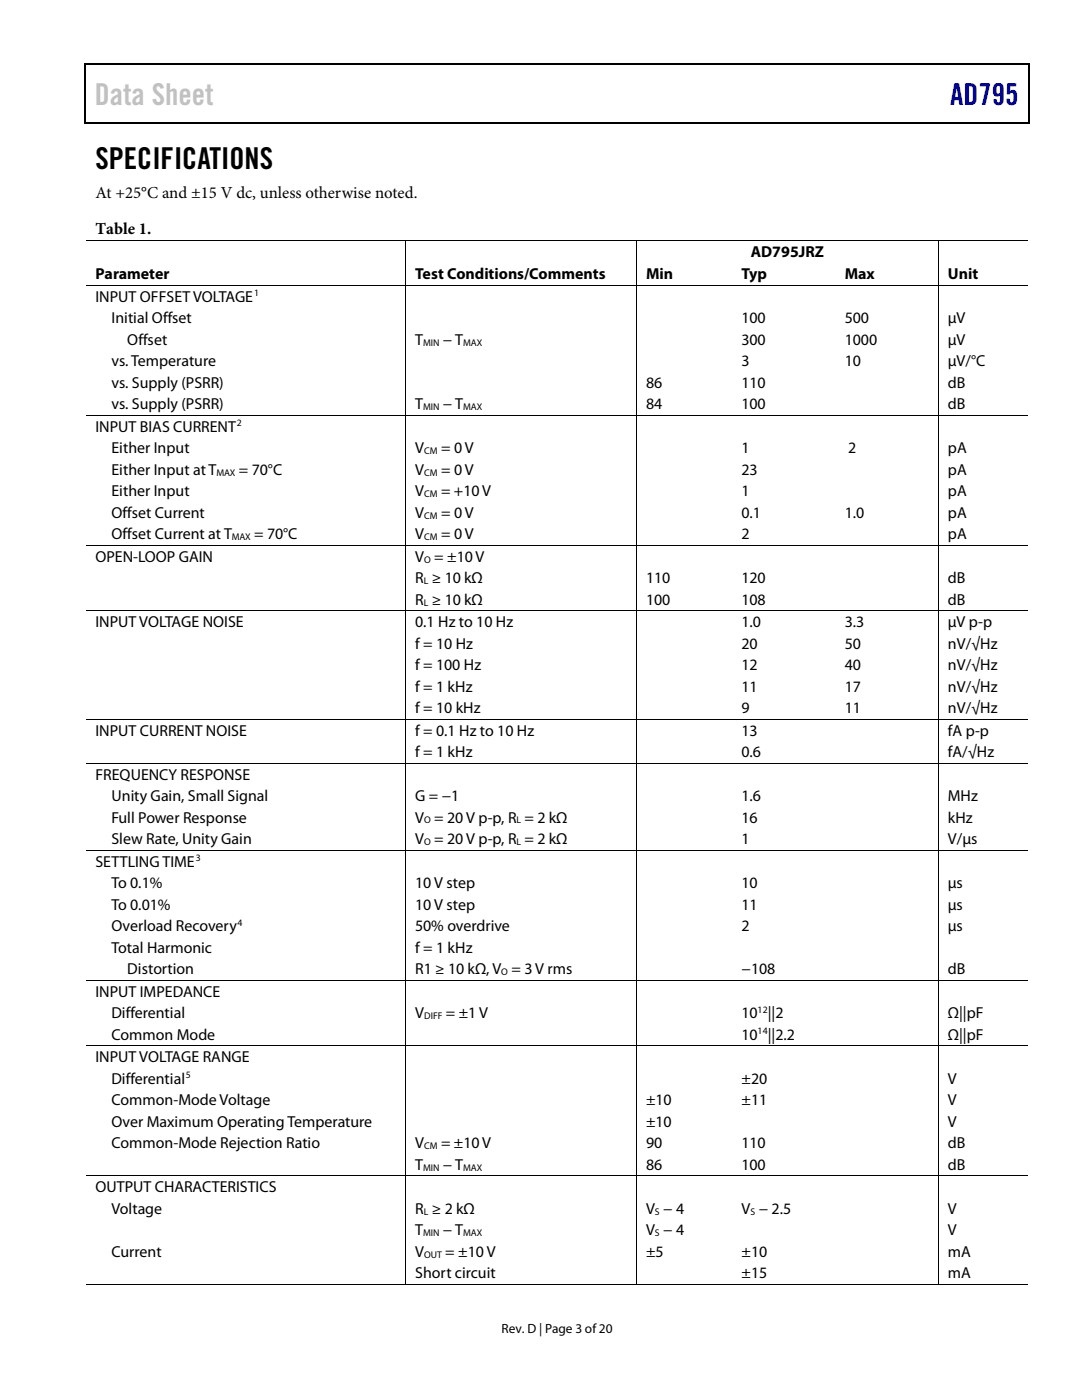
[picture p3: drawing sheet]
<svg xmlns="http://www.w3.org/2000/svg" width="216mm" height="279mm" viewBox="0 0 216 279" stroke-linecap="round" stroke-linejoin="round" font-family="sans-serif">
<defs><g id="words">
<text font-size="6" fill="#c1c1c1" x="18.9" y="21">Data Sheet</text>
<text font-size="6" fill="#00f" x="189.6" y="21">AD795</text>
<text font-size="6" x="19" y="33.7">SPECIFICATIONS</text>
<g font-size="3.3">
<text x="19" y="39.6">At +25°C and ±15 V dc, unless otherwise noted.</text>
<text x="19" y="46.7">Table 1.</text>
</g>
<g font-size="3.2">
<text x="149.8" y="51.3">AD795JRZ</text>
<text x="19" y="55.8">Parameter</text>
<text x="82.8" y="55.8">Test Conditions/Comments</text>
<text x="128.9" y="55.8">Min</text>
<text x="148" y="55.8">Typ</text>
<text x="168.6" y="55.8">Max</text>
<text x="189.1" y="55.8">Unit</text>
<text x="19" y="60.2">INPUT OFFSET VOLTAGE</text>
<text x="22.2" y="64.5">Initial Offset</text>
<text x="148" y="64.5">100</text>
<text x="168.6" y="64.5">500</text>
<text x="189.1" y="64.5">µV</text>
<text x="25.4" y="68.8">Offset</text>
<text x="82.8" y="68.8">T</text>
<text x="88.4" y="68.8">− T</text>
<text x="148" y="68.8">300</text>
<text x="168.6" y="68.8">1000</text>
<text x="189.1" y="68.8">µV</text>
<text x="22.2" y="73.1">vs. Temperature</text>
<text x="22.2" y="77.4">vs. Supply (PSRR)</text>
<text x="128.9" y="77.4">86</text>
<text x="148" y="73.1">3</text>
<text x="148" y="77.4">110</text>
<text x="168.6" y="73.1">10</text>
<text x="189.1" y="77.4">dB</text>
<text x="189.1" y="73.1">µV/°C</text>
<text x="22.2" y="81.7">vs. Supply (PSRR)</text>
<text x="82.8" y="81.7">T</text>
<text x="88.4" y="81.7">− T</text>
<text x="128.9" y="81.7">84</text>
<text x="148" y="81.7">100</text>
<text x="189.1" y="81.7">dB</text>
<text x="19" y="86.1">INPUT BIAS CURRENT</text>
<text x="22.2" y="90.4">Either Input</text>
<text x="22.2" y="94.7">Either Input atT</text>
<text x="47.7" y="94.7">= 70°C</text>
<text x="82.8" y="94.7">V</text>
<text x="82.8" y="90.4">V</text>
<text x="88" y="90.4">= 0 V</text>
<text x="88" y="94.7">= 0 V</text>
<text x="148" y="90.4">1</text>
<text x="148" y="94.7">23</text>
<text x="169.2" y="90.4">2</text>
<text x="189.1" y="90.4">pA</text>
<text x="189.1" y="94.7">pA</text>
<text x="22.2" y="99">Either Input</text>
<text x="82.8" y="99">V</text>
<text x="88" y="99">= +10 V</text>
<text x="148" y="99">1</text>
<text x="189.1" y="99">pA</text>
<text x="22.2" y="103.3">Offset Current</text>
<text x="22.2" y="107.6">Offset Current at T</text>
<text x="50.7" y="107.6">= 70°C</text>
<text x="82.8" y="107.6">V</text>
<text x="82.8" y="103.3">V</text>
<text x="88" y="107.6">= 0 V</text>
<text x="88" y="103.3">= 0 V</text>
<text x="148" y="107.6">2</text>
<text x="148" y="103.3">0.1</text>
<text x="168.6" y="103.3">1.0</text>
<text x="189.1" y="103.3">pA</text>
<text x="189.1" y="107.6">pA</text>
<text x="19" y="112.1">OPEN-LOOP GAIN</text>
<text x="82.8" y="112.1">V = ±10 V</text>
<text x="82.8" y="116.4">R ≥ 10 kΩ</text>
<text x="128.9" y="116.4">110</text>
<text x="148" y="116.4">120</text>
<text x="189.1" y="116.4">dB</text>
<text x="19" y="125.1">INPUT VOLTAGE NOISE</text>
<text x="82.8" y="120.7">R ≥ 10 kΩ</text>
<text x="82.8" y="125.1">0.1 Hz to 10 Hz</text>
<text x="128.9" y="120.7">100</text>
<text x="148" y="120.7">108</text>
<text x="148" y="125.1">1.0</text>
<text x="168.6" y="125.1">3.3</text>
<text x="189.1" y="120.7">dB</text>
<text x="189.1" y="125.1">µV p-p</text>
<text x="82.8" y="129.5">f = 10 Hz</text>
<text x="148" y="129.5">20</text>
<text x="168.6" y="129.5">50</text>
<text x="189.1" y="129.5">nV/√Hz</text>
<text x="82.8" y="133.7">f = 100 Hz</text>
<text x="148" y="133.7">12</text>
<text x="168.6" y="133.7">40</text>
<text x="189.1" y="133.7">nV/√Hz</text>
<text x="82.8" y="138">f = 1 kHz</text>
<text x="82.8" y="142.3">f = 10 kHz</text>
<text x="148" y="138">11</text>
<text x="148" y="142.3">9</text>
<text x="168.6" y="138">17</text>
<text x="168.6" y="142.3">11</text>
<text x="189.1" y="138">nV/√Hz</text>
<text x="189.1" y="142.3">nV/√Hz</text>
<text x="19" y="146.8">INPUT CURRENT NOISE</text>
<text x="82.8" y="146.8">f = 0.1 Hz to 10 Hz</text>
<text x="148" y="146.8">13</text>
<text x="189.1" y="146.8">fA p-p</text>
<text x="19" y="155.6">FREQUENCY RESPONSE</text>
<text x="82.8" y="151.1">f = 1 kHz</text>
<text x="148" y="151.1">0.6</text>
<text x="189.1" y="151.1">fA/√Hz</text>
<text x="22.2" y="159.9">Unity Gain, Small Signal</text>
<text x="82.8" y="159.9">G = −1</text>
<text x="148" y="159.9">1.6</text>
<text x="189.1" y="159.9">MHz</text>
<text x="22.2" y="164.2">Full Power Response</text>
<text x="82.8" y="164.2">V = 20 V p-p, R = 2 kΩ</text>
<text x="148" y="164.2">16</text>
<text x="189.1" y="164.2">kHz</text>
<text x="19" y="172.9">SETTLINGTIME</text>
<text x="22.2" y="168.5">Slew Rate, Unity Gain</text>
<text x="82.8" y="168.5">V = 20 V p-p, R = 2 kΩ</text>
<text x="148" y="168.5">1</text>
<text x="189.1" y="168.5">V/µs</text>
<text x="22.2" y="177.2">To 0.1%</text>
<text x="82.8" y="177.2">10 V step</text>
<text x="148" y="177.2">10</text>
<text x="189.1" y="177.2">µs</text>
<text x="22.2" y="181.5">To 0.01%</text>
<text x="22.2" y="185.8">Overload Recovery</text>
<text x="82.8" y="181.5">10 V step</text>
<text x="82.8" y="185.8">50% overdrive</text>
<text x="148" y="181.5">11</text>
<text x="148" y="185.8">2</text>
<text x="189.1" y="181.5">µs</text>
<text x="189.1" y="185.8">µs</text>
<text x="22.2" y="190.1">Total Harmonic</text>
<text x="82.8" y="190.1">f = 1 kHz</text>
<text x="25.4" y="194.4">Distortion</text>
<text x="82.8" y="194.4">R1 ≥ 10 kΩ, V = 3 V rms</text>
<text x="148" y="194.4">−108</text>
<text x="189.1" y="194.4">dB</text>
<text x="19" y="198.9">INPUT IMPEDANCE</text>
<text x="22.2" y="203.2">Differential</text>
<text x="82.8" y="203.2">V</text>
<text x="88.9" y="203.2">= ±1 V</text>
<text x="148" y="203.2">10 ||2</text>
<text x="189.1" y="203.2">Ω||pF</text>
<text x="22.2" y="207.5">Common Mode</text>
<text x="148" y="207.5">10 ||2.2</text>
<text x="189.1" y="207.5">Ω||pF</text>
<text x="19" y="212">INPUT VOLTAGE RANGE</text>
<text x="22.2" y="216.3">Differential</text>
<text x="22.2" y="220.6">Common-Mode Voltage</text>
<text x="128.9" y="220.6">±10</text>
<text x="148" y="216.3">±20</text>
<text x="148" y="220.6">±11</text>
<text x="189.1" y="216.3">V</text>
<text x="189.2" y="220.6">V</text>
<text x="22.2" y="224.9">Over Maximum Operating Temperature</text>
<text x="128.9" y="224.9">±10</text>
<text x="189.1" y="224.9">V</text>
<text x="22.2" y="229.2">Common-Mode Rejection Ratio</text>
<text x="82.8" y="233.5">T</text>
<text x="82.8" y="229.2">V</text>
<text x="88" y="229.2">= ±10 V</text>
<text x="88.4" y="233.5">− T</text>
<text x="128.9" y="229.2">90</text>
<text x="128.9" y="233.5">86</text>
<text x="148" y="229.2">110</text>
<text x="148" y="233.5">100</text>
<text x="189.1" y="229.2">dB</text>
<text x="189.1" y="233.5">dB</text>
<text x="19" y="237.9">OUTPUT CHARACTERISTICS</text>
<text x="22.2" y="242.2">Voltage</text>
<text x="82.8" y="242.2">R ≥ 2 kΩ</text>
<text x="128.9" y="242.2">V − 4</text>
<text x="148" y="242.2">V − 2.5</text>
<text x="189.1" y="242.2">V</text>
<text x="22.2" y="250.8">Current</text>
<text x="82.8" y="246.5">T</text>
<text x="82.8" y="250.8">V</text>
<text x="88.4" y="246.5">− T</text>
<text x="88.9" y="250.8">= ±10 V</text>
<text x="128.9" y="246.5">V − 4</text>
<text x="128.9" y="250.8">±5</text>
<text x="148" y="250.8">±10</text>
<text x="189.1" y="246.5">V</text>
<text x="189.1" y="250.8">mA</text>
<text x="82.8" y="255.1">Short circuit</text>
<text x="148" y="255.1">±15</text>
<text x="189.1" y="255.1">mA</text>
</g>
<text font-size="2.7" x="100.1" y="266">Rev. D | Page 3 of20</text>
<g font-size="1.9">
<text x="50.7" y="59.1">1</text>
<text x="84.4" y="69">MIN</text>
<text x="92.4" y="69">MAX</text>
<text x="84.4" y="81.8">MIN</text>
<text x="92.4" y="81.8">MAX</text>
<text x="47.3" y="85.1">2</text>
<text x="43.2" y="94.9">MAX</text>
<text x="84.6" y="90.6">CM</text>
<text x="84.6" y="94.9">CM</text>
<text x="84.6" y="99.2">CM</text>
<text x="46.2" y="107.8">MAX</text>
<text x="84.6" y="103.5">CM</text>
<text x="84.6" y="107.8">CM</text>
<text x="84.6" y="112.3">O</text>
<text x="84.5" y="116.5">L</text>
<text x="84.5" y="120.9">L</text>
<text x="84.6" y="164.3">O</text>
<text x="103.1" y="164.3">L</text>
<text x="39.1" y="171.9">3</text>
<text x="84.6" y="168.7">O</text>
<text x="103.1" y="168.7">L</text>
<text x="47.4" y="184.8">4</text>
<text x="100" y="194.6">O</text>
<text x="84.6" y="203.4">DIFF</text>
<text x="151.2" y="202.1">12</text>
<text x="151.2" y="206.4">14</text>
<text x="37.1" y="215.2">5</text>
<text x="84.4" y="233.6">MIN</text>
<text x="84.6" y="229.3">CM</text>
<text x="92.4" y="233.6">MAX</text>
<text x="84.5" y="242.4">L</text>
<text x="130.7" y="242.4">S</text>
<text x="149.7" y="242.4">S</text>
<text x="84.4" y="246.7">MIN</text>
<text x="84.6" y="251">OUT</text>
<text x="92.4" y="246.7">MAX</text>
<text x="130.7" y="246.7">S</text>
</g>
</g></defs>
<g fill="#000">
<path d="M16.9 12.7h.2v1h-.2zM16.9 12.7h.2v.3h-.2zM82.5 12.7h.3v.3h-.3zM205.1 12.7h.3v1h-.3zM205.1 12.7h.3v.3h-.3zM16.9 24.4h.2v.2h-.2zM82.3 24.4h.2v.2h-.2zM205.1 24.4h.3v.2h-.3zM80.9 47.8h.2v.2h-.2zM80.9 56.9h.2v.1h-.2zM126.9 47.8h.2v.2h-.2zM126.9 56.9h.2v.1h-.2z"/>
<path d="M146 56.9h.2v.1h-.2zM166.7 56.9h.2v.1h-.2zM187.2 47.8h.1v.2h-.1zM187.2 56.9h.1v.1h-.1zM80.9 82.8h.2v.2h-.2zM126.9 82.8h.2v.2h-.2zM146 82.8h.2v.2h-.2zM166.7 82.8h.2v.2h-.2zM187.2 82.8h.1v.2h-.1zM80.9 108.8h.2v.2h-.2zM126.9 108.8h.2v.2h-.2zM146 108.8h.2v.2h-.2z"/>
<path d="M166.7 108.8h.2v.2h-.2zM187.2 108.8h.1v.2h-.1zM80.9 121.8h.2v.2h-.2zM126.9 121.8h.2v.2h-.2zM146 121.8h.2v.2h-.2zM166.7 121.8h.2v.2h-.2zM187.2 121.8h.1v.2h-.1zM80.9 143.5h.2v.2h-.2zM80.9 152.3h.2v.1h-.2zM126.9 143.5h.2v.2h-.2zM126.9 152.3h.2v.1h-.2zM146 143.5h.2v.2h-.2z"/>
<path d="M146 152.3h.2v.1h-.2zM166.7 143.5h.2v.2h-.2zM166.7 152.3h.2v.1h-.2zM187.2 143.5h.1v.2h-.1zM187.2 152.3h.1v.1h-.1zM80.9 169.6h.2v.2h-.2zM126.9 169.6h.2v.2h-.2zM146 169.6h.2v.2h-.2zM166.7 169.6h.2v.2h-.2zM187.2 169.6h.1v.2h-.1zM80.9 195.6h.2v.1h-.2zM126.9 195.6h.2v.1h-.2z"/>
<path d="M146 195.6h.2v.1h-.2zM166.7 195.6h.2v.1h-.2zM187.2 195.6h.1v.1h-.1zM80.9 208.7h.2v.1h-.2zM126.9 208.7h.2v.1h-.2zM146 208.7h.2v.1h-.2zM166.7 208.7h.2v.1h-.2zM187.2 208.7h.1v.1h-.1zM80.9 234.6h.2v.2h-.2zM126.9 234.6h.2v.2h-.2zM146 234.6h.2v.2h-.2zM166.7 234.6h.2v.2h-.2z"/>
<path d="M187.2 234.6h.1v.2h-.1zM80.9 256.3h.2v.2h-.2zM126.9 256.3h.2v.2h-.2zM145.8 256.3h.2v.2h-.2zM166.5 256.3h.1v.2h-.1zM187.2 256.3h.1v.2h-.1z"/>
</g>
<path d="M17 13.7v10.7M17.1 12.8h65.4M82.8 12.8h122.3M205.2 13.7v10.7M17.1 24.5h188" fill="none" stroke="#000" stroke-width=".25"/>
<g fill="none" stroke="#000" stroke-width=".2">
<path d="M17.1 47.9h63.8M17.1 56.9h63.8M81 48v8.9M81 57v25.8M81.1 47.9h45.8M81.1 56.9h45.8M127 48v8.9M127 57v25.8M127.1 47.9h60.1M127.1 56.9h18.9M146.2 56.9h20.5M166.9 56.9h20.3"/>
<path d="M187.2 48v8.9M187.2 57v25.8M187.3 47.9h17.8M187.3 56.9h17.8M17.1 82.9h63.8M81 83v25.8M81.1 82.9h45.8M127 83v25.8M127.1 82.9h18.9M146.2 82.9h20.5M166.9 82.9h20.3M187.2 83v25.8"/>
<path d="M187.3 82.9h17.8M17.1 108.9h63.8M81 109v12.8M81.1 108.9h45.8M127 109v12.8M127.1 108.9h18.9M146.2 108.9h20.5M166.9 108.9h20.3M187.2 109v12.8M187.3 108.9h17.8M17.1 121.9h63.8M81 122v21.5"/>
<path d="M81.1 121.9h45.8M127 122v21.5M127.1 121.9h18.9M146.2 121.9h20.5M166.9 121.9h20.3M187.2 122v21.5M187.3 121.9h17.8M17.1 143.6h63.8M17.1 152.4h63.8M81 143.7v8.6M81 152.4v17.2M81.1 143.6h45.8"/>
<path d="M81.1 152.4h45.8M127 143.7v8.6M127 152.4v17.2M127.1 143.6h18.9M127.1 152.4h18.9M146.2 143.6h20.5M146.2 152.4h20.5M166.9 143.6h20.3M166.9 152.4h20.3M187.2 143.7v8.6M187.2 152.4v17.2M187.3 143.6h17.8"/>
<path d="M187.3 152.4h17.8M17.1 169.7h63.8M81 169.8v25.8M81.1 169.7h45.8M127 169.8v25.8M127.1 169.7h18.9M146.2 169.7h20.5M166.9 169.7h20.3M187.2 169.8v25.8M187.3 169.7h17.8M17.1 195.7h63.8M81 195.7v13"/>
<path d="M81.1 195.7h45.8M127 195.7v13M127.1 195.7h18.9M146.2 195.7h20.5M166.9 195.7h20.3M187.2 195.7v13M187.3 195.7h17.8M17.1 208.7h63.8M81 208.8v25.8M81.1 208.7h45.8M127 208.8v25.8M127.1 208.7h18.9"/>
<path d="M146.2 208.7h20.5M166.9 208.7h20.3M187.2 208.8v25.8M187.3 208.7h17.8M17.1 234.7h63.8M81 234.8v21.5M81.1 234.7h45.8M127 234.8v21.5M127.1 234.7h18.9M146.2 234.7h20.5M166.9 234.7h20.3M187.2 234.8v21.5"/>
<path d="M187.3 234.7h17.8M17.1 256.4h63.8M81.1 256.4h45.8M127.1 256.4h60.1M187.3 256.4h17.8"/>
</g>
<use href="#words"/>
</svg>
